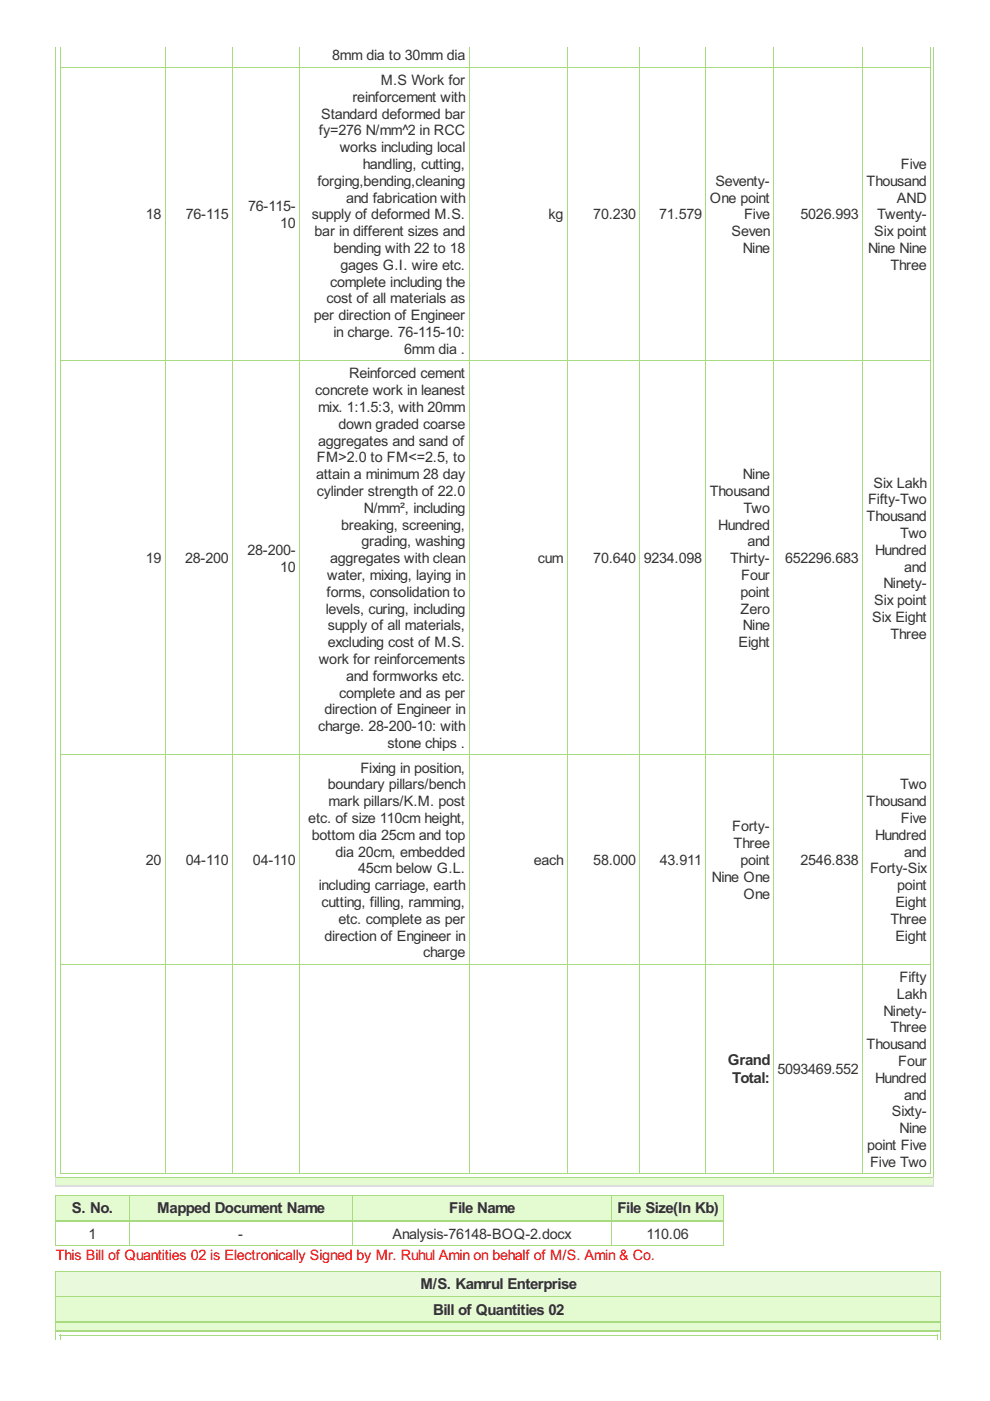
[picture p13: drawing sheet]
<svg xmlns="http://www.w3.org/2000/svg" width="210mm" height="297mm" viewBox="0 0 210 297" stroke-linecap="round" stroke-linejoin="round" font-family="sans-serif">
<defs><g id="words">
<g font-size="3.6" fill="#333">
<text x="154.3" y="225.9">Grand</text>
<text x="155.2" y="229.6">Total:</text>
<text x="15.2" y="257.2">S. No.</text>
<text x="33.4" y="257.2">Mapped Document Name</text>
<text x="95.3" y="257.2">File Name</text>
<text x="130.9" y="257.2">File Size(In Kb)</text>
<text x="89.2" y="273.4">M/S. Kamrul Enterprise</text>
<text x="91.8" y="278.7">Bill of Quantities 02</text>
</g>
<g font-size="3.4" fill="#333">
<text x="70.4" y="12.8">8mm dia to 30mm dia</text>
<text x="74.7" y="21.6">reinforcement with</text>
<text x="80.7" y="18">M.S Work for</text>
<text x="67.6" y="28.7">fy=276 N/mm^2 in RCC</text>
<text x="68.1" y="25.1">Standard deformed bar</text>
<text x="72" y="32.3">works including local</text>
<text x="76.9" y="35.8">handling, cutting,</text>
<text x="191" y="35.8">Five</text>
<text x="67.3" y="39.4">forging,bending,cleaning</text>
<text x="151.7" y="39.4">Seventy-</text>
<text x="183.7" y="39.4">Thousand</text>
<text x="30.9" y="46.5">18</text>
<text x="39.4" y="46.5">76-115</text>
<text x="52.6" y="44.7">76-115-</text>
<text x="66.1" y="46.5">supply of deformed M.S.</text>
<text x="73.4" y="42.9">and fabrication with</text>
<text x="116.3" y="46.5">kg</text>
<text x="125.8" y="46.5">70.230</text>
<text x="139.7" y="46.5">71.579</text>
<text x="150.5" y="42.9">One point</text>
<text x="157.8" y="46.5">Five</text>
<text x="169.7" y="46.5">5026.993</text>
<text x="186" y="46.5">Twenty-</text>
<text x="190.1" y="42.9">AND</text>
<text x="59.4" y="48.3">10</text>
<text x="66.7" y="50.1">bar in different sizes and</text>
<text x="70.7" y="53.6">bending with 22 to 18</text>
<text x="155.1" y="50.1">Seven</text>
<text x="157.5" y="53.6">Nine</text>
<text x="184" y="53.6">Nine Nine</text>
<text x="185.4" y="50.1">Six point</text>
<text x="72.2" y="57.2">gages G.I. wire etc.</text>
<text x="188.8" y="57.2">Three</text>
<text x="69.2" y="64.3">cost of all materials as</text>
<text x="70" y="60.8">complete including the</text>
<text x="66.6" y="67.9">per direction of Engineer</text>
<text x="70.7" y="71.5">in charge. 76-115-10:</text>
<text x="85.7" y="75">6mm dia .</text>
<text x="66.9" y="83.8">concrete work in leanest</text>
<text x="74" y="80.2">Reinforced cement</text>
<text x="67.4" y="87.3">mix. 1:1.5:3, with 20mm</text>
<text x="67.4" y="94.5">aggregates and sand of</text>
<text x="71.8" y="90.9">down graded coarse</text>
<text x="67" y="101.6">attain a minimum 28 day</text>
<text x="67.2" y="98">FM&gt;2.0 to FM&lt;=2.5, to</text>
<text x="157.5" y="101.6">Nine</text>
<text x="67.1" y="105.2">cylinder strength of 22.0</text>
<text x="150.5" y="105.2">Thousand</text>
<text x="184" y="106.9">Fifty-Two</text>
<text x="185.2" y="103.4">Six Lakh</text>
<text x="72.3" y="112.3">breaking, screening,</text>
<text x="77.1" y="108.7">N/mm², including</text>
<text x="152.3" y="112.3">Hundred</text>
<text x="157.6" y="108.7">Two</text>
<text x="183.7" y="110.5">Thousand</text>
<text x="30.9" y="119.4">19</text>
<text x="39.2" y="119.4">28-200</text>
<text x="52.5" y="117.6">28-200-</text>
<text x="70" y="119.4">aggregates with clean</text>
<text x="76.7" y="115.8">grading, washing</text>
<text x="114.1" y="119.4">cum</text>
<text x="125.8" y="119.4">70.640</text>
<text x="136.5" y="119.4">9234.098</text>
<text x="154.8" y="119.4">Thirty-</text>
<text x="158.5" y="115.8">and</text>
<text x="166.5" y="119.4">652296.683</text>
<text x="185.5" y="117.6">Hundred</text>
<text x="190.9" y="114.1">Two</text>
<text x="59.4" y="121.2">10</text>
<text x="69.4" y="123">water, mixing, laying in</text>
<text x="157.2" y="123">Four</text>
<text x="187.3" y="124.8">Ninety-</text>
<text x="191.7" y="121.2">and</text>
<text x="69.1" y="130.1">levels, curing, including</text>
<text x="69.2" y="126.5">forms, consolidation to</text>
<text x="157" y="126.5">point</text>
<text x="157" y="130.1">Zero</text>
<text x="184.9" y="131.9">Six Eight</text>
<text x="185.4" y="128.3">Six point</text>
<text x="69.5" y="133.7">supply of all materials,</text>
<text x="69.5" y="137.2">excluding cost of M.S.</text>
<text x="156.6" y="137.2">Eight</text>
<text x="157.5" y="133.7">Nine</text>
<text x="188.8" y="135.4">Three</text>
<text x="67.6" y="140.8">work for reinforcements</text>
<text x="71.9" y="147.9">complete and as per</text>
<text x="73.4" y="144.4">and formworks etc.</text>
<text x="67.4" y="155">charge. 28-200-10: with</text>
<text x="68.8" y="151.5">direction of Engineer in</text>
<text x="82.1" y="158.6">stone chips .</text>
<text x="69.5" y="167.4">boundary pillars/bench</text>
<text x="76.4" y="163.8">Fixing in position,</text>
<text x="190.9" y="167.4">Two</text>
<text x="69.7" y="170.9">mark pillars/K.M. post</text>
<text x="183.7" y="170.9">Thousand</text>
<text x="65.4" y="174.5">etc. of size 110cm height,</text>
<text x="66.1" y="178.1">bottom dia 25cm and top</text>
<text x="155.2" y="176.3">Forty-</text>
<text x="155.5" y="179.8">Three</text>
<text x="185.5" y="178.1">Hundred</text>
<text x="191" y="174.5">Five</text>
<text x="30.9" y="183.4">20</text>
<text x="39.4" y="183.4">04-110</text>
<text x="53.6" y="183.4">04-110</text>
<text x="71.2" y="181.6">dia 20cm, embedded</text>
<text x="75.9" y="185.2">45cm below G.L.</text>
<text x="113.2" y="183.4">each</text>
<text x="125.8" y="183.4">58.000</text>
<text x="139.9" y="183.4">43.911</text>
<text x="157" y="183.4">point</text>
<text x="169.7" y="183.4">2546.838</text>
<text x="184.5" y="185.2">Forty-Six</text>
<text x="191.7" y="181.6">and</text>
<text x="67.6" y="188.7">including carriage, earth</text>
<text x="150.9" y="187">Nine One</text>
<text x="157.6" y="190.5">One</text>
<text x="190.2" y="188.7">point</text>
<text x="68.2" y="192.3">cutting, filling, ramming,</text>
<text x="71.8" y="195.9">etc. complete as per</text>
<text x="188.8" y="195.9">Three</text>
<text x="189.8" y="192.3">Eight</text>
<text x="68.8" y="199.4">direction of Engineer in</text>
<text x="89.7" y="203">charge</text>
<text x="189.8" y="199.4">Eight</text>
<text x="190.7" y="208.2">Fifty</text>
<text x="187.3" y="215.3">Ninety-</text>
<text x="190.1" y="211.8">Lakh</text>
<text x="188.8" y="218.9">Three</text>
<text x="164.8" y="227.8">5093469.552</text>
<text x="183.7" y="222.4">Thousand</text>
<text x="190.4" y="226">Four</text>
<text x="185.5" y="229.6">Hundred</text>
<text x="191.7" y="233.1">and</text>
<text x="189.1" y="236.7">Sixty-</text>
<text x="183.8" y="243.8">point Five</text>
<text x="190.7" y="240.3">Nine</text>
<text x="184.5" y="247.4">Five Two</text>
<text x="18.8" y="262.7">1</text>
<text x="50.5" y="262.7">-</text>
<text x="83.2" y="262.7">Analysis-76148-BOQ-2.docx</text>
<text x="137.1" y="262.7">110.06</text>
</g>
<text font-size="3.4" fill="#f00" x="11.8" y="267.1">This Bill of Quantities 02 is Electronically Signed by Mr. Ruhul Amin on behalf of M/S. Amin &amp; Co.</text>
</g></defs>
<g fill="none" stroke="#a8da7f" stroke-width=".21">
<path d="M12.7 14.2h184.7M12.7 9.9v239M35 9.9v239M49.3 9.9v239M63.5 9.9v239M99.4 9.9v239M120.2 9.9v239M135.7 9.9v239M149.6 9.9v239M164 9.9v239M182.9 9.9v239M197.3 9.9v239"/>
<path d="M12.7 76.4h184.7M12.7 160h184.7M12.7 204.4h184.7M12.7 248.8h184.7"/>
</g>
<path d="M11.8 249.6h186.1v1.8h-186.1z" fill="#e4fad0"/>
<path d="M11.8 9.9v239.9M198 9.9v239.9M11.8 249.7h186.3" fill="none" stroke="#a8da7f" stroke-width=".21"/>
<g fill="#ddd">
<path d="M11.8 249.6h.1v1.9h-.1z"/>
<path d="M197.9 249.6h.2v1.9h-.2z"/>
</g>
<path d="M11.8 251.4h186.3" fill="none" stroke="#ddd" stroke-width=".3"/>
<g fill="#e4fad0">
<path d="M11.8 253.3h15.6v5.5h-15.6z"/>
<path d="M27.4 253.3h47.2v5.5h-47.2z"/>
<path d="M74.6 253.3h55.1v5.5h-55.1z"/>
<path d="M129.7 253.3h23.7v5.5h-23.7z"/>
</g>
<path d="M11.8 253.4h141.8M11.8 253.3v10.9M27.4 253.3v10.9M74.6 253.3v10.9M129.7 253.3v10.9M153.5 253.3v10.9M11.8 264.1h141.8" fill="none" stroke="#a8da7f" stroke-width=".21"/>
<path d="M11.8 258.8h141.8" fill="none" stroke="#a8da7f" stroke-width=".3"/>
<path d="M11.8 269.5h187.6v5.4h-187.6z" fill="#e9f9db"/>
<g fill="#e4fad0">
<path d="M11.8 274.9h187.6v5.4h-187.6z"/>
<path d="M11.8 280.3h187.6v1.8h-187.6z"/>
</g>
<path d="M12.7 283.1h186.1" fill="none" stroke="#a8da7f" stroke-width=".21"/>
<g fill="#a8da7f">
<path d="M12.7 283h.1v1.1h-.1z"/>
<path d="M198.7 283h.1v1.1h-.1z"/>
</g>
<path d="M11.8 269.6h187.8M11.8 274.9h187.8M11.8 269.5v14.6M199.5 269.5v14.6" fill="none" stroke="#a8da7f" stroke-width=".21"/>
<path d="M11.8 280.3h187.8M11.8 282.1h187.8" fill="none" stroke="#a8da7f" stroke-width=".3"/>
<use href="#words"/>
</svg>
